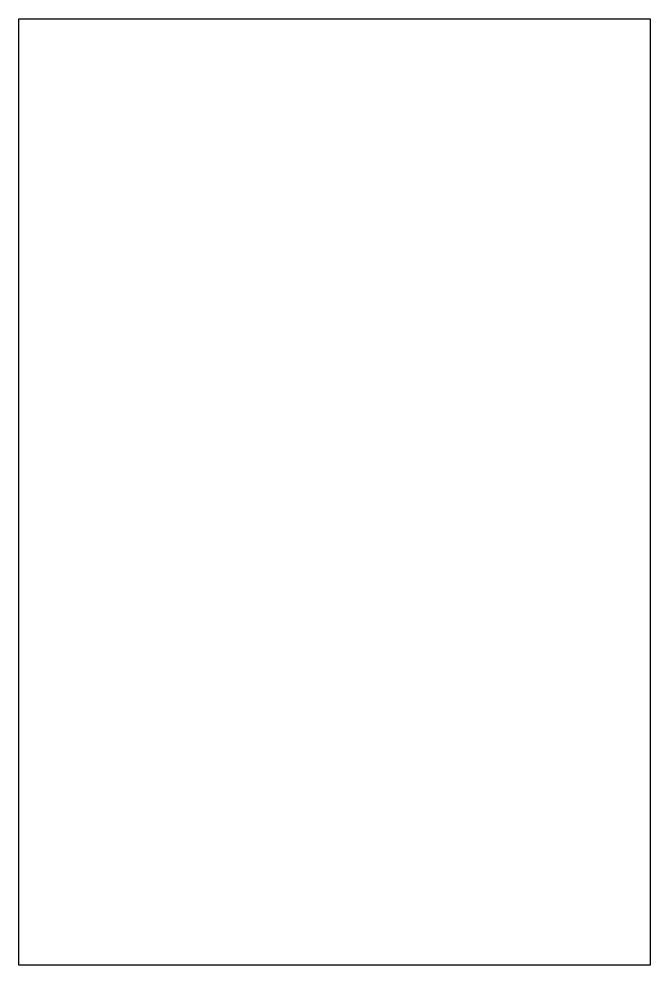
# Model space of a CAD drawing. Extents: x 6 to 204, y 0 to 297.
import ezdxf

# ---------------------------------------------------------------- set-up
doc = ezdxf.new("R2010")
doc.units = 0
doc.layers.get('0').update_dxf_attribs({"lineweight": 25})
picture_1 = doc.add_image_def('image1.png', size_in_pixel=(1024, 1536))

msp = doc.modelspace()

# ---------------------------------------------------------------- pictures from other files: only their frames are drawn
image = msp.add_image(picture_1, insert=(5.94, 0), size_in_units=(198.03, 297.04))
image.dxf.flags = 7

doc.saveas('drawing.dxf')
